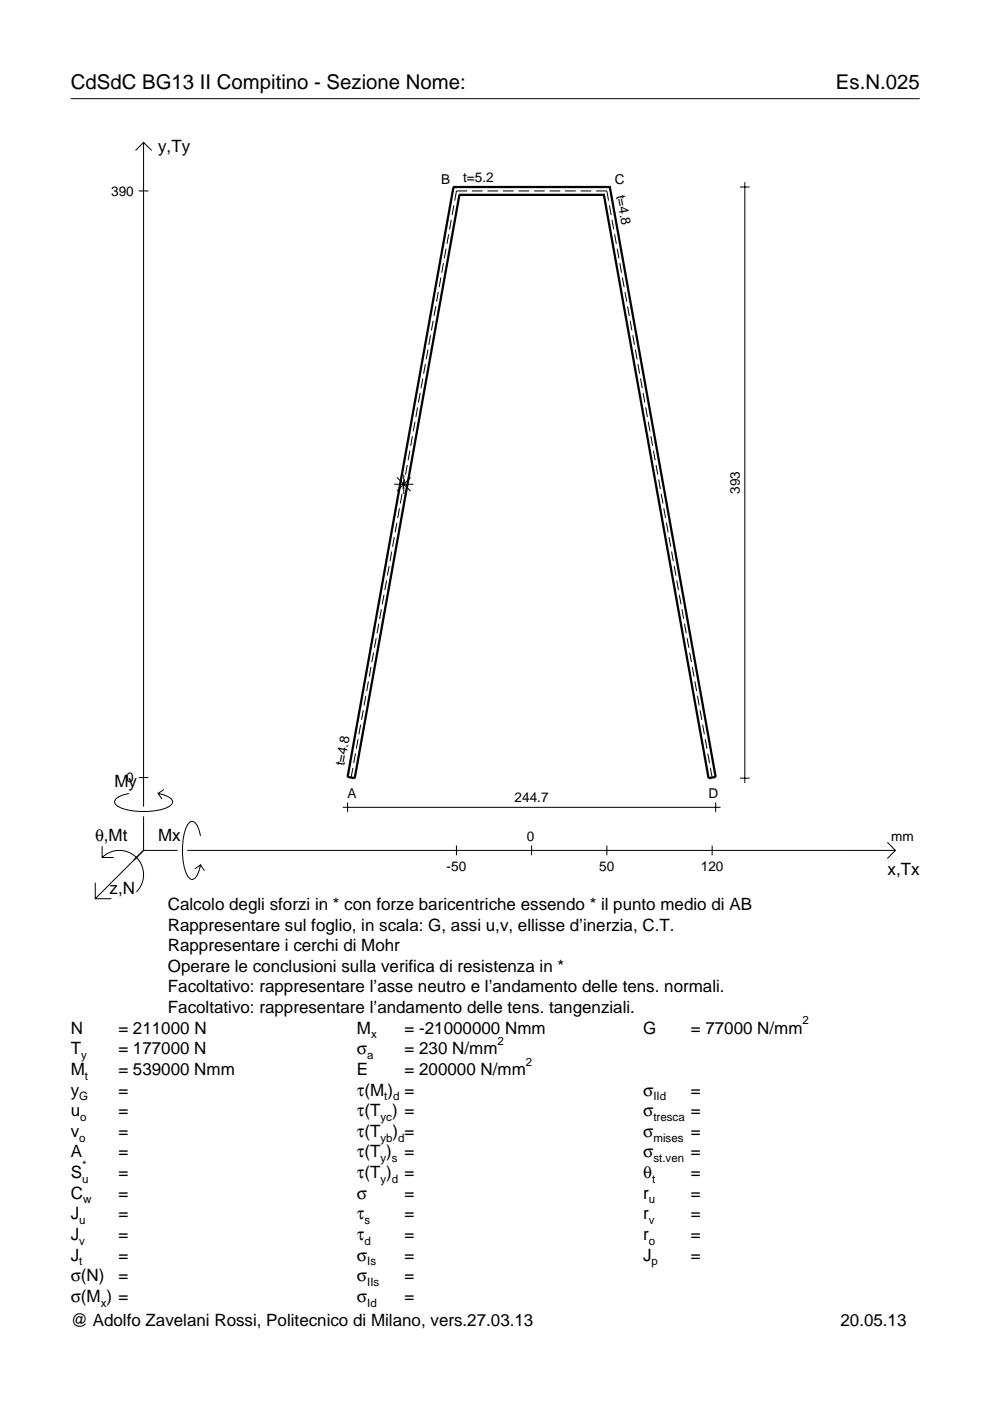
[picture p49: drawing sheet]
<svg xmlns="http://www.w3.org/2000/svg" width="210mm" height="297mm" viewBox="0 0 210 297" stroke-linecap="round" stroke-linejoin="round" font-family="sans-serif">
<defs><g id="words">
<g font-size="4.3">
<text x="15" y="18.9">CdSdC BG13 II Compitino - Sezione Nome:</text>
<text x="177.2" y="18.9">Es.N.025</text>
</g>
<g font-size="3.6">
<text x="33.5" y="32.3">y,Ty</text>
<text x="24.3" y="166.9">My</text>
<text x="20.1" y="178.2">θ,Mt</text>
<text x="33.5" y="178.2">Mx</text>
<text x="188.2" y="185.5">x,Tx</text>
<text x="23.2" y="189.6">z,N</text>
<text x="35.6" y="192.9">Calcolo degli sforzi in * con forze baricentriche essendo * il punto medio di AB</text>
<text x="35.6" y="197.3">Rappresentare sul foglio, in scala: G, assi u,v, ellisse d’inerzia, C.T.</text>
<text x="35.6" y="201.7">Rappresentare i cerchi di Mohr</text>
<text x="35.6" y="206">Operare le conclusioni sulla verifica di resistenza in *</text>
<text x="35.6" y="210.4">Facoltativo: rappresentare l’asse neutro e l’andamento delle tens. normali.</text>
<text x="35.6" y="214.8">Facoltativo: rappresentare l’andamento delle tens. tangenziali.</text>
<text x="15" y="219.2">N</text>
<text x="25.1" y="219.2">= 211000 N</text>
<text x="75.7" y="219.2">M</text>
<text x="85.8" y="219.2">= -21000000 Nmm</text>
<text x="136.4" y="219.2">G</text>
<text x="146.5" y="219.2">= 77000 N/mm</text>
<text x="15" y="227.9">M</text>
<text x="15" y="223.5">T</text>
<text x="25.1" y="223.5">= 177000 N</text>
<text x="25.1" y="227.9">= 539000 Nmm</text>
<text x="75.7" y="223.5">σ</text>
<text x="75.7" y="227.9">E</text>
<text x="85.8" y="223.5">= 230 N/mm</text>
<text x="85.8" y="227.9">= 200000 N/mm</text>
<text x="15" y="232.3">y</text>
<text x="25.1" y="232.3">=</text>
<text x="75.7" y="232.3">τ(M ) =</text>
<text x="136.4" y="232.3">σ</text>
<text x="146.5" y="232.3">=</text>
<text x="15" y="236.7">u</text>
<text x="25.1" y="236.7">=</text>
<text x="75.7" y="236.7">τ(T ) =</text>
<text x="136.4" y="236.7">σ</text>
<text x="146.5" y="236.7">=</text>
<text x="15" y="241">v</text>
<text x="15" y="245.4">A</text>
<text x="25.1" y="241">=</text>
<text x="25.1" y="245.4">=</text>
<text x="75.7" y="245.4">τ(T )</text>
<text x="75.7" y="241">τ(T</text>
<text x="83.3" y="241">) =</text>
<text x="85.8" y="245.4">=</text>
<text x="136.4" y="241">σ</text>
<text x="136.4" y="245.4">σ</text>
<text x="146.5" y="241">=</text>
<text x="146.5" y="245.4">=</text>
<text x="15" y="249.8">S</text>
<text x="25.1" y="249.8">=</text>
<text x="75.7" y="249.8">τ(T )</text>
<text x="85.8" y="249.8">=</text>
<text x="136.4" y="249.8">θ</text>
<text x="146.5" y="249.8">=</text>
<text x="15" y="254.2">C</text>
<text x="25.1" y="254.2">=</text>
<text x="75.7" y="254.2">σ</text>
<text x="85.8" y="254.2">=</text>
<text x="136.4" y="254.2">r</text>
<text x="146.5" y="254.2">=</text>
<text x="15" y="258.5">J</text>
<text x="15" y="262.9">J</text>
<text x="25.1" y="258.5">=</text>
<text x="25.1" y="262.9">=</text>
<text x="75.7" y="258.5">τ</text>
<text x="75.7" y="262.9">τ</text>
<text x="85.8" y="258.5">=</text>
<text x="85.8" y="262.9">=</text>
<text x="136.4" y="258.5">r</text>
<text x="136.4" y="262.9">r</text>
<text x="146.5" y="258.5">=</text>
<text x="146.5" y="262.9">=</text>
<text x="15" y="267.3">J</text>
<text x="25.1" y="267.3">=</text>
<text x="75.7" y="267.3">σ</text>
<text x="85.8" y="267.3">=</text>
<text x="136.4" y="267.3">J</text>
<text x="146.5" y="267.3">=</text>
<text x="15" y="271.7">σ(N)</text>
<text x="25.1" y="271.7">=</text>
<text x="75.7" y="271.7">σ</text>
<text x="85.8" y="271.7">=</text>
<text x="15" y="281.2">@ Adolfo Zavelani Rossi, Politecnico di Milano, vers.27.03.13</text>
<text x="15" y="276">σ(M ) =</text>
<text x="75.7" y="276">σ</text>
<text x="85.8" y="276">=</text>
<text x="178.2" y="281.2">20.05.13</text>
</g>
<g font-size="2.9">
<text x="23.6" y="41.5">390</text>
<text x="93.6" y="38.9">B</text>
<text x="98.2" y="38.6">t=5.2</text>
<text x="130.4" y="38.9">C</text>
<text x="130.7" y="41.5" transform="rotate(80 130.7 41.5)">t=4.8</text>
<text x="156.9" y="104.7" transform="rotate(-90 156.9 104.7)">393</text>
<text x="26.8" y="165.9">0</text>
<text x="73" y="162.5" transform="rotate(-80 73 162.5)">t=4.8</text>
<text x="73.7" y="169.2">A</text>
<text x="109.1" y="170.1">244.7</text>
<text x="150.2" y="169.2">D</text>
<text x="111.7" y="178.2">0</text>
<text x="189" y="178.2">mm</text>
<text x="94.7" y="184.7">-50</text>
<text x="127.1" y="184.7">50</text>
<text x="148.6" y="184.7">120</text>
</g>
<g font-size="2.4">
<text x="78.7" y="220.2">x</text>
<text x="105.5" y="221.5">2</text>
<text x="170.2" y="217.2">2</text>
<text x="17.2" y="224.5">y</text>
<text x="77.9" y="224.5">a</text>
<text x="111.5" y="225.9">2</text>
<text x="16.8" y="233.3">G</text>
<text x="18" y="228.9">t</text>
<text x="81.5" y="233.3">t d</text>
<text x="138.5" y="233.3">IId</text>
<text x="17" y="237.7">o</text>
<text x="80.7" y="237.7">yc</text>
<text x="138.5" y="237.7">tresca</text>
<text x="16.8" y="242">o</text>
<text x="80.7" y="242">yb d</text>
<text x="138.5" y="242">mises</text>
<text x="17.4" y="250.8">u</text>
<text x="17.4" y="247.8">*</text>
<text x="80.7" y="246.4">y s</text>
<text x="80.7" y="250.8">y d</text>
<text x="138.2" y="250.8">t</text>
<text x="138.5" y="246.4">st.ven</text>
<text x="17.6" y="255.2">w</text>
<text x="137.6" y="255.2">u</text>
<text x="16.8" y="259.5">u</text>
<text x="16.8" y="263.9">v</text>
<text x="77.3" y="259.5">s</text>
<text x="77.3" y="263.9">d</text>
<text x="137.6" y="259.5">v</text>
<text x="137.6" y="263.9">o</text>
<text x="16.8" y="268.3">t</text>
<text x="77.9" y="268.3">Is</text>
<text x="138.2" y="268.3">p</text>
<text x="77.9" y="272.7">IIs</text>
<text x="21.4" y="277">x</text>
<text x="77.9" y="277">Id</text>
</g>
</g></defs>
<g fill="none" stroke="#000" stroke-width=".21">
<path d="M15 20.9h180M28.7 31.9l1.7-1.7 1.8 1.7M30.4 30.2v140.8M156.9 39.7h2M157.9 38.6v127.4M29.4 40.5h2.1M93.5 58.8l-.4 2.1M94 55.8l-.3 2M94.6 52.7l-.4 2.1M95.1 49.7l-.3 2M95.7 46.6l-.4 2M96.2 43.5l-.3 2.1"/>
<path d="M99 40.5h-2.2l-.4 2M100.1 40.5h2.2M103.4 40.5h2.2M106.6 40.5h2.3M109.9 40.5h2.3M113.2 40.5h2.3M116.5 40.5h2.3M119.8 40.5h2.3M123.1 40.5h2.3M126.4 40.5h2.3l.3 2M129.2 43.5l.4 2.1M129.8 46.6l.3 2"/>
<path d="M130.3 49.7l.4 2M130.9 52.7l.3 2.1M131.4 55.8l.4 2M132 58.8l.3 2.1M90.2 77.2l-.4 2M90.7 74.1l-.3 2.1M91.3 71.1l-.4 2M91.8 68l-.3 2.1M92.4 65l-.4 2M92.9 61.9l-.3 2M132.5 61.9l.4 2M133.1 65l.3 2"/>
<path d="M133.6 68l.4 2.1M134.2 71.1l.3 2M134.7 74.1l.4 2.1M135.2 77.2l.4 2M86.3 98.6l-.3 2M86.9 95.5l-.4 2.1M87.4 92.5l-.3 2M88 89.4l-.4 2.1M88.5 86.4l-.3 2M89.1 83.3l-.4 2M89.6 80.2l-.3 2.1M135.8 80.2l.4 2.1"/>
<path d="M136.3 83.3l.4 2M136.9 86.4l.4 2M137.4 89.4l.4 2.1M138 92.5l.4 2M138.5 95.5l.4 2.1M139.1 98.6l.4 2M83 116.9l-.3 2.1M83.6 102.7h4.1M83.6 113.9l-.4 2M84.1 110.8l-.3 2.1M84.2 101.2l2.9 2.9M84.7 107.8l-.4 2"/>
<path d="M85.2 104.7l-.3 2.1M85.6 100.6v4.1M85.8 101.7l-.4 2M87.1 101.2l-2.9 2.9M139.6 101.7l.4 2M140.2 104.7l.4 2.1M140.7 107.8l.4 2M141.3 110.8l.4 2.1M141.8 113.9l.4 2M142.4 116.9l.4 2.1M79.2 138.4l-.4 2M79.8 135.3l-.4 2"/>
<path d="M80.3 132.2l-.4 2.1M80.9 129.2l-.4 2M81.4 126.1l-.4 2.1M82 123.1l-.4 2M82.5 120l-.4 2M142.9 120l.4 2M143.5 123.1l.3 2M144 126.1l.4 2.1M144.6 129.2l.3 2M145.1 132.2l.4 2.1M145.7 135.3l.3 2M146.2 138.4l.4 2"/>
<path d="M75.4 159.8l-.4 2M75.9 156.7l-.4 2M76.5 153.6l-.4 2.1M77 150.6l-.4 2M77.6 147.5l-.4 2.1M78.1 144.5l-.4 2M78.7 141.4l-.4 2.1M146.8 141.4l.3 2.1M147.3 144.5l.4 2M147.9 147.5l.3 2.1M148.4 150.6l.4 2M149 153.6l.3 2.1"/>
<path d="M149.5 156.7l.4 2M150.1 159.8l.3 2M21.7 179.4v2.4h2.4M27.3 168.2a3.6 3.6 0 0 0-3 1.7l.1 .5a5.6 5.6 0 0 0 3.8 1.5 13.4 13.4 0 0 0 7.8-1l.5-.5 .1-.5a3.6 3.6 0 0 0-3.1-1.7l.8 1.2M29.4 164.9h2.1M30.4 173.1v7.2M34.7 167.4l-1.2 .8M42.5 177.2a3.6 3.6 0 0 0-1.7-3.1l-.5 .2a5.7 5.7 0 0 0-1.5 3.7 13.3 13.3 0 0 0 1 7.9l.5 .5 .5 .1a3.6 3.6 0 0 0 1.7-3.1l-1.2 .8M72.7 171.2h80.1M73.7 170.1v2.1M74.8 162.8l-.4 2.1M96.8 179.3v2"/>
<path d="M112.7 179.3v2M128.7 179.3v2M150.6 162.8l.4 2.1M151 179.3v2M151.7 170.1v2.1M156.9 165h2M188.1 178.6l1.7 1.7-1.7 1.7M20.2 187.2v3.3h3.4M21.7 181.8a5.1 5.1 0 0 1 7.2 0 5.1 5.1 0 0 1 0 7.3M30.4 180.3l-10.2 10.2M30.4 180.3h7.2M39.7 180.3h150.1"/>
<path d="M42.5 183.4l.8 1.2"/>
</g>
<path d="M96.1 39.7h.1M96.1 39.7l-22.4 125 1.5 .3 22.2-123.7M96.1 39.7h33.2M129.3 39.7h.1M129.3 39.7l22.4 125-1.5 .3-22.2-123.7M97.4 41.3h.1M97.4 41.3h30.6M128 41.3h.1" fill="none" stroke="#000" stroke-width=".48"/>
<use href="#words"/>
</svg>
